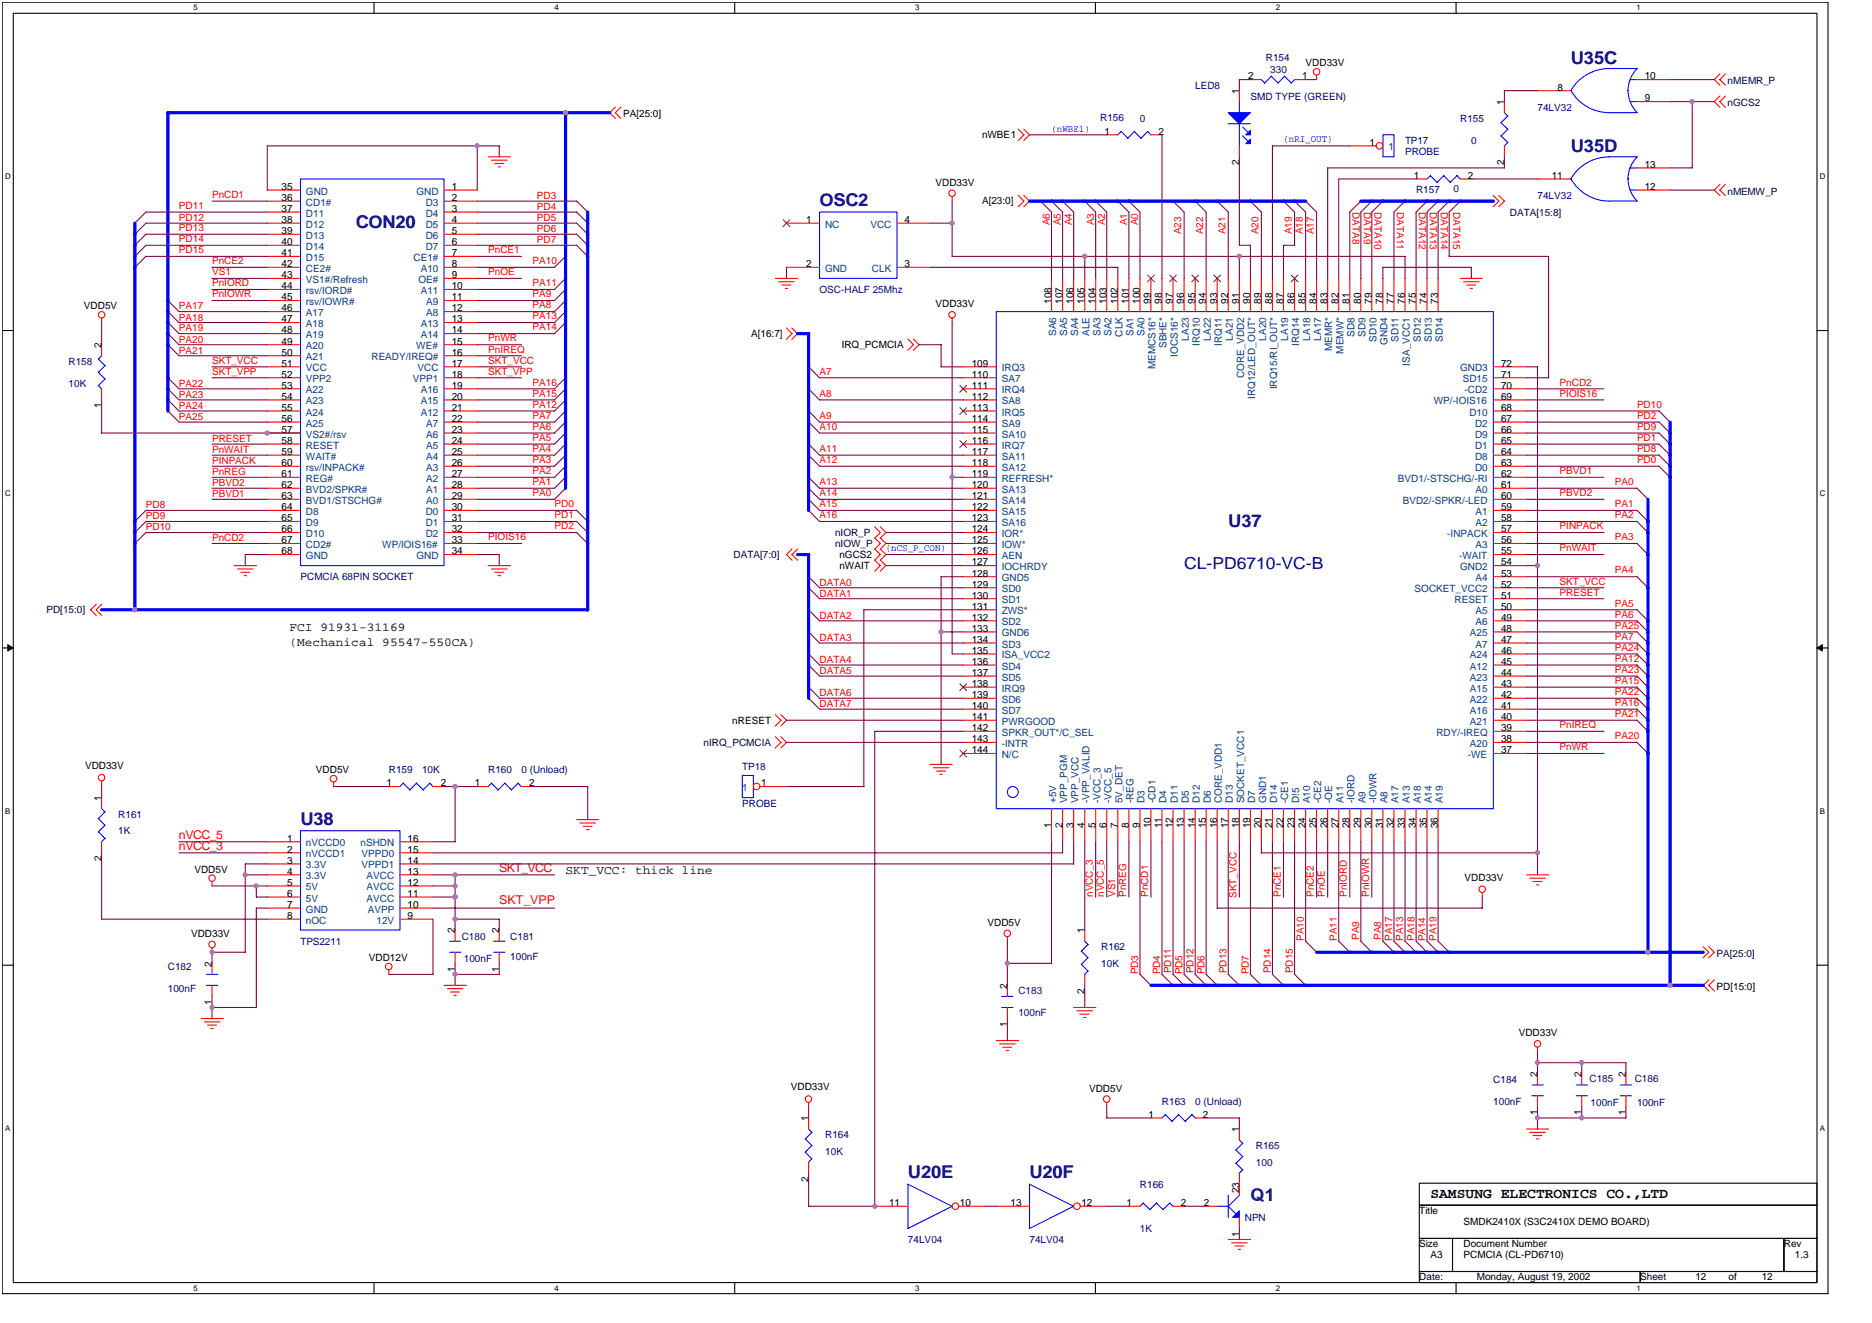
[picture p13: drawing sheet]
<svg xmlns="http://www.w3.org/2000/svg" width="297mm" height="210mm" viewBox="0 0 297 210" stroke-linecap="round" stroke-linejoin="round" font-family="sans-serif">
<defs><g id="words">
<g font-size="2.8" fill="#000080">
<text x="249.2" y="10.1">U35C</text>
<text x="249.2" y="24.1">U35D</text>
<text x="130" y="32.7">OSC2</text>
<text x="56.4" y="36.2">CON20</text>
<text x="194.9" y="83.6">U37</text>
<text x="47.7" y="130.9">U38</text>
<text x="144.1" y="187">U20E</text>
<text x="163.4" y="187">U20F</text>
<text x="198.4" y="190.5">Q1</text>
</g>
<text font-size="2.6" fill="#000080" x="187.9" y="90.3">CL-PD6710-VC-B</text>
<text font-size="2.3" x="227" y="190.1">SAMSUNG ELECTRONICS CO.,LTD</text>
<g font-size="1.9">
<text x="45.9" y="100">FCI 91931-31169</text>
<text x="45.9" y="102.5">(Mechanical 95547-550CA)</text>
<text x="89.7" y="138.6">SKT_VCC: thick line</text>
</g>
<g font-size="1.9" fill="#f00">
<text x="28.4" y="134.9">nVCC_3</text>
<text x="28.4" y="133.2">nVCC_5</text>
<text x="79.2" y="143.5">SKT_VPP</text>
<text x="79.2" y="138.4">SKT_VCC</text>
</g>
<g font-size="1.6" fill="#000080">
<text x="200.9" y="9.7">R154</text>
<text x="201.6" y="11.6">330</text>
<text x="189.6" y="14">LED8</text>
<text x="198.4" y="15.8">SMD TYPE (GREEN)</text>
<text x="244" y="17.5">74LV32</text>
<text x="174.6" y="19.1">R156</text>
<text x="180.9" y="19.3">0</text>
<text x="222.9" y="22.8">TP17</text>
<text x="231.7" y="19.3">R155</text>
<text x="233.5" y="22.8">0</text>
<text x="222.9" y="24.6">PROBE</text>
<text x="224.7" y="30.7">R157</text>
<text x="230.6" y="30.5">0</text>
<text x="244" y="31.6">74LV32</text>
<text x="130" y="46.5">OSC-HALF 25Mhz</text>
<text x="10.9" y="57.9">R158</text>
<text x="10.9" y="61.4">10K</text>
<text x="47.7" y="92">PCMCIA 68PIN SOCKET</text>
<text x="61.7" y="122.7">R159</text>
<text x="67" y="122.7">10K</text>
<text x="77.5" y="122.7">R160</text>
<text x="82.7" y="122.7">0 (Unload)</text>
<text x="117.8" y="122.2">TP18</text>
<text x="18.8" y="129.7">R161</text>
<text x="117.8" y="128">PROBE</text>
<text x="18.8" y="132.3">1K</text>
<text x="47.7" y="149.9">TPS2211</text>
<text x="73.3" y="149.2">C180</text>
<text x="81" y="149.2">C181</text>
<text x="26.6" y="153.9">C182</text>
<text x="73.6" y="152.7">100nF</text>
<text x="81" y="152.3">100nF</text>
<text x="174.7" y="150.7">R162</text>
<text x="174.7" y="153.4">10K</text>
<text x="26.6" y="157.4">100nF</text>
<text x="161.6" y="157.7">C183</text>
<text x="161.6" y="161.3">100nF</text>
<text x="237" y="171.8">C184</text>
<text x="252.2" y="171.6">C185</text>
<text x="259.4" y="171.6">C186</text>
<text x="184.4" y="175.3">R163</text>
<text x="189.6" y="175.3">0 (Unload)</text>
<text x="237" y="175.3">100nF</text>
<text x="252.4" y="175.5">100nF</text>
<text x="259.8" y="175.5">100nF</text>
<text x="130.9" y="180.5">R164</text>
<text x="130.9" y="183.2">10K</text>
<text x="199.3" y="182.3">R165</text>
<text x="199.3" y="184.9">100</text>
<text x="180.9" y="188.4">R166</text>
<text x="144.1" y="197.2">74LV04</text>
<text x="163.4" y="197.2">74LV04</text>
<text x="180.9" y="195.4">1K</text>
<text x="197.5" y="193.7">NPN</text>
</g>
<g font-size="1.6">
<text x="207.2" y="10.5">VDD33V</text>
<text x="196.6" y="14.9" transform="rotate(-90 196.6 14.9)">1</text>
<text x="198" y="12.6">2</text>
<text x="206.6" y="12.6">1</text>
<text x="238.7" y="16.7" transform="rotate(-90 238.7 16.7)">1</text>
<text x="247.1" y="14.4">8</text>
<text x="261" y="16.1">9</text>
<text x="261" y="12.6">10</text>
<text x="98.9" y="18.6">PA[25:0]</text>
<text x="155.8" y="21.9">nWBE1</text>
<text x="175.3" y="21.4">1</text>
<text x="183.8" y="21.4">2</text>
<text x="217.3" y="23.1">1</text>
<text x="148.5" y="29.5">VDD33V</text>
<text x="196.6" y="26.2" transform="rotate(-90 196.6 26.2)">2</text>
<text x="224.3" y="28.4">1</text>
<text x="232.9" y="28.4">2</text>
<text x="238.7" y="26.2" transform="rotate(-90 238.7 26.2)">2</text>
<text x="246.2" y="28.4">11</text>
<text x="261" y="26.6">13</text>
<text x="44.7" y="30.1">35</text>
<text x="44.7" y="31.9">36</text>
<text x="44.7" y="33.6">37</text>
<text x="44.7" y="35.4">38</text>
<text x="71.7" y="30.1">1</text>
<text x="71.7" y="31.9">2</text>
<text x="71.7" y="33.6">3</text>
<text x="71.7" y="35.4">4</text>
<text x="127.9" y="35.4">1</text>
<text x="143.5" y="35.4">4</text>
<text x="155.8" y="32.4">A[23:0]</text>
<text x="261" y="30.1">12</text>
<text x="44.7" y="37.1">39</text>
<text x="44.7" y="38.9">40</text>
<text x="44.7" y="40.7">41</text>
<text x="71.7" y="37.1">5</text>
<text x="71.7" y="38.9">6</text>
<text x="71.7" y="40.7">7</text>
<text x="44.7" y="42.4">42</text>
<text x="44.7" y="44.1">43</text>
<text x="44.7" y="45.9">44</text>
<text x="44.7" y="47.7">45</text>
<text x="71.7" y="42.4">8</text>
<text x="71.7" y="44.1">9</text>
<text x="71.7" y="45.9">10</text>
<text x="71.7" y="47.7">11</text>
<text x="127.9" y="42.4">2</text>
<text x="143.5" y="42.4">3</text>
<text x="13.3" y="49.1">VDD5V</text>
<text x="44.7" y="49.4">46</text>
<text x="44.7" y="51.2">47</text>
<text x="44.7" y="52.9">48</text>
<text x="71.7" y="49.4">12</text>
<text x="71.7" y="51.2">13</text>
<text x="71.7" y="52.9">14</text>
<text x="119.2" y="53.5">A[16:7]</text>
<text x="148.5" y="48.7">VDD33V</text>
<text x="166.8" y="48.2" transform="rotate(-90 166.8 48.2)">108</text>
<text x="168.6" y="48.2" transform="rotate(-90 168.6 48.2)">107</text>
<text x="170.3" y="48.2" transform="rotate(-90 170.3 48.2)">106</text>
<text x="172.1" y="48.2" transform="rotate(-90 172.1 48.2)">105</text>
<text x="173.8" y="48.2" transform="rotate(-90 173.8 48.2)">104</text>
<text x="175.6" y="48.2" transform="rotate(-90 175.6 48.2)">103</text>
<text x="177.3" y="48.2" transform="rotate(-90 177.3 48.2)">102</text>
<text x="179.1" y="48.2" transform="rotate(-90 179.1 48.2)">101</text>
<text x="180.9" y="48.2" transform="rotate(-90 180.9 48.2)">100</text>
<text x="182.6" y="48.2" transform="rotate(-90 182.6 48.2)">99</text>
<text x="184.4" y="48.2" transform="rotate(-90 184.4 48.2)">98</text>
<text x="186.1" y="48.2" transform="rotate(-90 186.1 48.2)">97</text>
<text x="187.9" y="48.2" transform="rotate(-90 187.9 48.2)">96</text>
<text x="189.6" y="48.2" transform="rotate(-90 189.6 48.2)">95</text>
<text x="191.4" y="48.2" transform="rotate(-90 191.4 48.2)">94</text>
<text x="193.1" y="48.2" transform="rotate(-90 193.1 48.2)">93</text>
<text x="194.9" y="48.2" transform="rotate(-90 194.9 48.2)">92</text>
<text x="196.6" y="48.2" transform="rotate(-90 196.6 48.2)">91</text>
<text x="198.4" y="48.2" transform="rotate(-90 198.4 48.2)">90</text>
<text x="200.1" y="48.2" transform="rotate(-90 200.1 48.2)">89</text>
<text x="201.9" y="48.2" transform="rotate(-90 201.9 48.2)">88</text>
<text x="203.6" y="48.2" transform="rotate(-90 203.6 48.2)">87</text>
<text x="205.4" y="48.2" transform="rotate(-90 205.4 48.2)">86</text>
<text x="207.2" y="48.2" transform="rotate(-90 207.2 48.2)">85</text>
<text x="208.9" y="48.2" transform="rotate(-90 208.9 48.2)">84</text>
<text x="210.6" y="48.2" transform="rotate(-90 210.6 48.2)">83</text>
<text x="212.4" y="48.2" transform="rotate(-90 212.4 48.2)">82</text>
<text x="214.2" y="48.2" transform="rotate(-90 214.2 48.2)">81</text>
<text x="215.9" y="48.2" transform="rotate(-90 215.9 48.2)">80</text>
<text x="217.6" y="48.2" transform="rotate(-90 217.6 48.2)">79</text>
<text x="219.4" y="48.2" transform="rotate(-90 219.4 48.2)">78</text>
<text x="221.2" y="48.2" transform="rotate(-90 221.2 48.2)">77</text>
<text x="222.9" y="48.2" transform="rotate(-90 222.9 48.2)">76</text>
<text x="224.7" y="48.2" transform="rotate(-90 224.7 48.2)">75</text>
<text x="226.4" y="48.2" transform="rotate(-90 226.4 48.2)">74</text>
<text x="228.2" y="48.2" transform="rotate(-90 228.2 48.2)">73</text>
<text x="16.1" y="55.2" transform="rotate(-90 16.1 55.2)">2</text>
<text x="44.7" y="54.7">49</text>
<text x="44.7" y="56.4">50</text>
<text x="44.7" y="58.2">51</text>
<text x="44.7" y="59.9">52</text>
<text x="71.7" y="54.7">15</text>
<text x="71.7" y="56.4">16</text>
<text x="71.7" y="58.2">17</text>
<text x="71.7" y="59.9">18</text>
<text x="133.6" y="55.2">IRQ_PCMCIA</text>
<text x="154.2" y="58.2">109</text>
<text x="154.2" y="59.9">110</text>
<text x="238.2" y="59.9">71</text>
<text x="238.2" y="58.2">72</text>
<text x="16.1" y="64.8" transform="rotate(-90 16.1 64.8)">1</text>
<text x="44.7" y="61.7">53</text>
<text x="44.7" y="63.4">54</text>
<text x="44.7" y="65.2">55</text>
<text x="71.7" y="61.7">19</text>
<text x="71.7" y="63.4">20</text>
<text x="71.7" y="65.2">21</text>
<text x="154.2" y="61.7">111</text>
<text x="154.2" y="63.4">112</text>
<text x="154.2" y="65.2">113</text>
<text x="238.2" y="63.4">69</text>
<text x="238.2" y="61.7">70</text>
<text x="238.2" y="65.2">68</text>
<text x="44.7" y="66.9">56</text>
<text x="44.7" y="68.7">57</text>
<text x="44.7" y="70.4">58</text>
<text x="71.7" y="66.9">22</text>
<text x="71.7" y="68.7">23</text>
<text x="71.7" y="70.4">24</text>
<text x="154.2" y="66.9">114</text>
<text x="154.2" y="68.7">115</text>
<text x="154.2" y="70.4">116</text>
<text x="238.2" y="70.4">65</text>
<text x="238.2" y="68.7">66</text>
<text x="238.2" y="66.9">67</text>
<text x="44.7" y="72.2">59</text>
<text x="44.7" y="73.9">60</text>
<text x="44.7" y="75.7">61</text>
<text x="44.7" y="77.4">62</text>
<text x="71.7" y="72.2">25</text>
<text x="71.7" y="73.9">26</text>
<text x="71.7" y="75.7">27</text>
<text x="71.7" y="77.4">28</text>
<text x="154.2" y="72.2">117</text>
<text x="154.2" y="73.9">118</text>
<text x="154.2" y="75.7">119</text>
<text x="154.2" y="77.4">120</text>
<text x="238.2" y="77.4">61</text>
<text x="238.2" y="75.7">62</text>
<text x="238.2" y="73.9">63</text>
<text x="238.2" y="72.2">64</text>
<text x="44.7" y="79.2">63</text>
<text x="44.7" y="81">64</text>
<text x="44.7" y="82.7">65</text>
<text x="71.7" y="79.2">29</text>
<text x="71.7" y="81">30</text>
<text x="71.7" y="82.7">31</text>
<text x="154.2" y="79.2">121</text>
<text x="154.2" y="81">122</text>
<text x="154.2" y="82.7">123</text>
<text x="238.2" y="82.7">58</text>
<text x="238.2" y="81">59</text>
<text x="238.2" y="79.2">60</text>
<text x="44.7" y="84.5">66</text>
<text x="44.7" y="86.2">67</text>
<text x="44.7" y="88">68</text>
<text x="71.7" y="84.5">32</text>
<text x="71.7" y="86.2">33</text>
<text x="71.7" y="88">34</text>
<text x="133.2" y="88.5">nGCS2</text>
<text x="154.2" y="84.5">124</text>
<text x="154.2" y="86.2">125</text>
<text x="154.2" y="88">126</text>
<text x="154.2" y="89.7">127</text>
<text x="238.2" y="89.7">54</text>
<text x="238.2" y="88">55</text>
<text x="238.2" y="86.2">56</text>
<text x="238.2" y="84.5">57</text>
<text x="133.2" y="90.3">nWAIT</text>
<text x="154.2" y="91.5">128</text>
<text x="154.2" y="93.2">129</text>
<text x="154.2" y="95">130</text>
<text x="238.2" y="95">51</text>
<text x="238.2" y="93.2">52</text>
<text x="238.2" y="91.5">53</text>
<text x="154.2" y="96.7">131</text>
<text x="154.2" y="98.5">132</text>
<text x="154.2" y="100.2">133</text>
<text x="154.2" y="102">134</text>
<text x="238.2" y="102">47</text>
<text x="238.2" y="100.2">48</text>
<text x="238.2" y="98.5">49</text>
<text x="238.2" y="96.7">50</text>
<text x="154.2" y="103.7">135</text>
<text x="154.2" y="105.5">136</text>
<text x="154.2" y="107.2">137</text>
<text x="238.2" y="107.2">44</text>
<text x="238.2" y="105.5">45</text>
<text x="238.2" y="103.7">46</text>
<text x="154.2" y="109">138</text>
<text x="154.2" y="110.8">139</text>
<text x="154.2" y="112.5">140</text>
<text x="238.2" y="112.5">41</text>
<text x="238.2" y="110.8">42</text>
<text x="238.2" y="109">43</text>
<text x="116.2" y="114.8">nRESET</text>
<text x="154.2" y="114.3">141</text>
<text x="154.2" y="116">142</text>
<text x="154.2" y="117.8">143</text>
<text x="154.2" y="119.5">144</text>
<text x="238.2" y="119.5">37</text>
<text x="238.2" y="117.8">38</text>
<text x="238.2" y="116">39</text>
<text x="238.2" y="114.3">40</text>
<text x="13.5" y="122">VDD33V</text>
<text x="50.1" y="122.7">VDD5V</text>
<text x="61.3" y="124.8">1</text>
<text x="69.9" y="124.8">2</text>
<text x="75.3" y="124.8">1</text>
<text x="84" y="124.8">2</text>
<text x="120.8" y="124.8">1</text>
<text x="16.1" y="127.1" transform="rotate(-90 16.1 127.1)">1</text>
<text x="166.8" y="131.4" transform="rotate(-90 166.8 131.4)">1</text>
<text x="168.6" y="131.4" transform="rotate(-90 168.6 131.4)">2</text>
<text x="170.3" y="131.4" transform="rotate(-90 170.3 131.4)">3</text>
<text x="172.1" y="131.4" transform="rotate(-90 172.1 131.4)">4</text>
<text x="173.8" y="131.4" transform="rotate(-90 173.8 131.4)">5</text>
<text x="175.6" y="131.4" transform="rotate(-90 175.6 131.4)">6</text>
<text x="177.3" y="131.4" transform="rotate(-90 177.3 131.4)">7</text>
<text x="179.1" y="131.4" transform="rotate(-90 179.1 131.4)">8</text>
<text x="180.9" y="131.4" transform="rotate(-90 180.9 131.4)">9</text>
<text x="182.6" y="131.4" transform="rotate(-90 182.6 131.4)">10</text>
<text x="184.4" y="131.4" transform="rotate(-90 184.4 131.4)">11</text>
<text x="186.1" y="131.4" transform="rotate(-90 186.1 131.4)">12</text>
<text x="187.9" y="131.4" transform="rotate(-90 187.9 131.4)">13</text>
<text x="189.6" y="131.4" transform="rotate(-90 189.6 131.4)">14</text>
<text x="191.4" y="131.4" transform="rotate(-90 191.4 131.4)">15</text>
<text x="193.1" y="131.4" transform="rotate(-90 193.1 131.4)">16</text>
<text x="194.9" y="131.4" transform="rotate(-90 194.9 131.4)">17</text>
<text x="196.6" y="131.4" transform="rotate(-90 196.6 131.4)">18</text>
<text x="198.4" y="131.4" transform="rotate(-90 198.4 131.4)">19</text>
<text x="200.1" y="131.4" transform="rotate(-90 200.1 131.4)">20</text>
<text x="201.9" y="131.4" transform="rotate(-90 201.9 131.4)">21</text>
<text x="203.6" y="131.4" transform="rotate(-90 203.6 131.4)">22</text>
<text x="205.4" y="131.4" transform="rotate(-90 205.4 131.4)">23</text>
<text x="207.2" y="131.4" transform="rotate(-90 207.2 131.4)">24</text>
<text x="208.9" y="131.4" transform="rotate(-90 208.9 131.4)">25</text>
<text x="210.6" y="131.4" transform="rotate(-90 210.6 131.4)">26</text>
<text x="212.4" y="131.4" transform="rotate(-90 212.4 131.4)">27</text>
<text x="214.2" y="131.4" transform="rotate(-90 214.2 131.4)">28</text>
<text x="215.9" y="131.4" transform="rotate(-90 215.9 131.4)">29</text>
<text x="217.6" y="131.4" transform="rotate(-90 217.6 131.4)">30</text>
<text x="219.4" y="131.4" transform="rotate(-90 219.4 131.4)">31</text>
<text x="221.2" y="131.4" transform="rotate(-90 221.2 131.4)">32</text>
<text x="222.9" y="131.4" transform="rotate(-90 222.9 131.4)">33</text>
<text x="224.7" y="131.4" transform="rotate(-90 224.7 131.4)">34</text>
<text x="226.4" y="131.4" transform="rotate(-90 226.4 131.4)">35</text>
<text x="228.2" y="131.4" transform="rotate(-90 228.2 131.4)">36</text>
<text x="16.1" y="136.6" transform="rotate(-90 16.1 136.6)">2</text>
<text x="45.6" y="133.5">1</text>
<text x="45.6" y="135.3">2</text>
<text x="45.6" y="137">3</text>
<text x="64.7" y="137">14</text>
<text x="64.7" y="135.3">15</text>
<text x="64.7" y="133.5">16</text>
<text x="30.9" y="138.5">VDD5V</text>
<text x="45.6" y="138.8">4</text>
<text x="45.6" y="140.5">5</text>
<text x="45.6" y="142.3">6</text>
<text x="64.7" y="142.3">11</text>
<text x="64.7" y="140.5">12</text>
<text x="64.7" y="138.8">13</text>
<text x="232.4" y="139.7">VDD33V</text>
<text x="30.3" y="148.6">VDD33V</text>
<text x="45.6" y="144.1">7</text>
<text x="45.6" y="145.8">8</text>
<text x="64.7" y="145.8">9</text>
<text x="64.7" y="144.1">10</text>
<text x="72.2" y="148.1" transform="rotate(-90 72.2 148.1)">2</text>
<text x="79.2" y="148.1" transform="rotate(-90 79.2 148.1)">2</text>
<text x="156.7" y="146.9">VDD5V</text>
<text x="172.1" y="148.1" transform="rotate(-90 172.1 148.1)">1</text>
<text x="33.6" y="153.4" transform="rotate(-90 33.6 153.4)">2</text>
<text x="58.5" y="152.5">VDD12V</text>
<text x="72.2" y="154.2" transform="rotate(-90 72.2 154.2)">1</text>
<text x="79.2" y="154.2" transform="rotate(-90 79.2 154.2)">1</text>
<text x="33.6" y="159.4" transform="rotate(-90 33.6 159.4)">1</text>
<text x="159.8" y="156.9" transform="rotate(-90 159.8 156.9)">2</text>
<text x="172.1" y="157.7" transform="rotate(-90 172.1 157.7)">2</text>
<text x="272.4" y="157">PD[15:0]</text>
<text x="159.8" y="162.9" transform="rotate(-90 159.8 162.9)">1</text>
<text x="241" y="164.4">VDD33V</text>
<text x="125.5" y="173">VDD33V</text>
<text x="172.8" y="173.2">VDD5V</text>
<text x="243.9" y="170.9" transform="rotate(-90 243.9 170.9)">2</text>
<text x="251" y="170.9" transform="rotate(-90 251 170.9)">2</text>
<text x="258" y="170.9" transform="rotate(-90 258 170.9)">2</text>
<text x="128.3" y="177.9" transform="rotate(-90 128.3 177.9)">1</text>
<text x="182.3" y="177.3">1</text>
<text x="190.9" y="177.3">2</text>
<text x="196.6" y="179.7" transform="rotate(-90 196.6 179.7)">1</text>
<text x="243.9" y="176.9" transform="rotate(-90 243.9 176.9)">1</text>
<text x="251" y="176.9" transform="rotate(-90 251 176.9)">1</text>
<text x="258" y="176.9" transform="rotate(-90 258 176.9)">1</text>
<text x="128.3" y="187.5" transform="rotate(-90 128.3 187.5)">2</text>
<text x="141.1" y="191.4">11</text>
<text x="152.3" y="191.4">10</text>
<text x="160.4" y="191.4">13</text>
<text x="171.6" y="191.4">12</text>
<text x="178.8" y="191.4">1</text>
<text x="187.4" y="191.4">2</text>
<text x="191" y="191.4">2</text>
<text x="196.6" y="189.2" transform="rotate(-90 196.6 189.2)">23</text>
<text x="196.6" y="196.2" transform="rotate(-90 196.6 196.2)">1</text>
<text x="225.2" y="192.6">Title</text>
<text x="225.2" y="197.9">Size</text>
<text x="232.2" y="197.9">Document Number</text>
<text x="232.2" y="194.4">SMDK2410X (S3C2410X DEMO BOARD)</text>
<text x="283.1" y="197.9">Rev</text>
<text x="225.2" y="203.2">Date:</text>
<text x="227" y="199.6">A3</text>
<text x="232.2" y="199.6">PCMCIA (CL-PD6710)</text>
<text x="234.3" y="203.2">Monday, August 19, 2002</text>
<text x="260.3" y="203.2">Sheet</text>
<text x="269" y="203.2">12</text>
<text x="274.3" y="203.2">of</text>
<text x="279.5" y="203.2">12</text>
<text x="284.8" y="199.6">1.3</text>
</g>
<g font-size="1.6" fill="#000040">
<text x="274.1" y="13.3">nMEMR_P</text>
<text x="274.1" y="16.8">nGCS2</text>
<text x="239.6" y="34.2">DATA[15:8]</text>
<text x="274.1" y="30.9">nMEMW_P</text>
<text x="116.4" y="88.5">DATA[7:0]</text>
<text x="132.5" y="85">nIOR_P</text>
<text x="132.5" y="86.8">nIOW_P</text>
<text x="7.4" y="97.3">PD[15:0]</text>
<text x="111.6" y="118.3">nIRQ_PCMCIA</text>
<text x="272.4" y="151.8">PA[25:0]</text>
</g>
<g font-size="1.6" fill="#00f">
<text x="166.9" y="20.9">(nWBE1)</text>
<text x="203.7" y="22.5">(nRI_OUT)</text>
<text x="140.6" y="87.5">(nCS_P_CON)</text>
</g>
<g font-size="1.6" fill="#004080">
<text x="220.3" y="23.9">1</text>
<text x="48.5" y="30.9">GND</text>
<text x="48.5" y="32.6">CD1#</text>
<text x="48.5" y="34.4">D11</text>
<text x="66.1" y="30.9">GND</text>
<text x="67.6" y="32.6">D3</text>
<text x="67.6" y="34.4">D4</text>
<text x="48.5" y="36.1">D12</text>
<text x="48.5" y="37.9">D13</text>
<text x="48.5" y="39.6">D14</text>
<text x="48.5" y="41.4">D15</text>
<text x="65.6" y="41.4">CE1#</text>
<text x="67.6" y="36.1">D5</text>
<text x="67.6" y="37.9">D6</text>
<text x="67.6" y="39.6">D7</text>
<text x="130.9" y="36.1">NC</text>
<text x="138.1" y="36.1">VCC</text>
<text x="48.5" y="43.1">CE2#</text>
<text x="48.5" y="44.9">VS1#/Refresh</text>
<text x="48.5" y="46.6">rsv/IORD#</text>
<text x="66.4" y="44.9">OE#</text>
<text x="66.8" y="43.1">A10</text>
<text x="66.8" y="46.6">A11</text>
<text x="130.9" y="43.1">GND</text>
<text x="138.4" y="43.1">CLK</text>
<text x="48.5" y="48.4">rsv/IOWR#</text>
<text x="48.5" y="50.2">A17</text>
<text x="48.5" y="51.9">A18</text>
<text x="48.5" y="53.7">A19</text>
<text x="66.8" y="51.9">A13</text>
<text x="66.8" y="53.7">A14</text>
<text x="67.6" y="48.4">A9</text>
<text x="67.6" y="50.2">A8</text>
<text x="167.6" y="53.3" transform="rotate(-90 167.6 53.3)">SA6</text>
<text x="169.3" y="53.3" transform="rotate(-90 169.3 53.3)">SA5</text>
<text x="171.1" y="53.3" transform="rotate(-90 171.1 53.3)">SA4</text>
<text x="172.9" y="53.3" transform="rotate(-90 172.9 53.3)">ALE</text>
<text x="174.6" y="53.3" transform="rotate(-90 174.6 53.3)">SA3</text>
<text x="176.4" y="53.3" transform="rotate(-90 176.4 53.3)">SA2</text>
<text x="178.1" y="53.4" transform="rotate(-90 178.1 53.4)">CLK</text>
<text x="179.9" y="53.3" transform="rotate(-90 179.9 53.3)">SA1</text>
<text x="181.6" y="53.3" transform="rotate(-90 181.6 53.3)">SA0</text>
<text x="214.9" y="53.4" transform="rotate(-90 214.9 53.4)">SD8</text>
<text x="216.7" y="53.4" transform="rotate(-90 216.7 53.4)">SD9</text>
<text x="48.5" y="55.4">A20</text>
<text x="48.5" y="57.2">A21</text>
<text x="48.5" y="58.9">VCC</text>
<text x="58.9" y="57.2">READY/IREQ#</text>
<text x="66.1" y="55.4">WE#</text>
<text x="66.2" y="58.9">VCC</text>
<text x="159" y="58.9">IRQ3</text>
<text x="183.4" y="58.6" transform="rotate(-90 183.4 58.6)">MEMCS16*</text>
<text x="185.1" y="55.2" transform="rotate(-90 185.1 55.2)">SBHE*</text>
<text x="186.9" y="56.6" transform="rotate(-90 186.9 56.6)">IOCS16*</text>
<text x="188.6" y="54" transform="rotate(-90 188.6 54)">LA23</text>
<text x="190.4" y="54.9" transform="rotate(-90 190.4 54.9)">IRQ10</text>
<text x="192.1" y="54" transform="rotate(-90 192.1 54)">LA22</text>
<text x="193.9" y="54.9" transform="rotate(-90 193.9 54.9)">IRQ11</text>
<text x="195.6" y="54" transform="rotate(-90 195.6 54)">LA21</text>
<text x="200.9" y="54" transform="rotate(-90 200.9 54)">LA20</text>
<text x="204.4" y="54" transform="rotate(-90 204.4 54)">LA19</text>
<text x="206.2" y="54.9" transform="rotate(-90 206.2 54.9)">IRQ14</text>
<text x="207.9" y="54" transform="rotate(-90 207.9 54)">LA18</text>
<text x="209.6" y="54" transform="rotate(-90 209.6 54)">LA17</text>
<text x="211.4" y="55.7" transform="rotate(-90 211.4 55.7)">MEMR*</text>
<text x="213.2" y="56.1" transform="rotate(-90 213.2 56.1)">MEMW*</text>
<text x="218.4" y="54.3" transform="rotate(-90 218.4 54.3)">SD10</text>
<text x="220.2" y="54.7" transform="rotate(-90 220.2 54.7)">GND4</text>
<text x="221.9" y="54.3" transform="rotate(-90 221.9 54.3)">SD11</text>
<text x="223.7" y="58" transform="rotate(-90 223.7 58)">ISA_VCC1</text>
<text x="225.4" y="54.3" transform="rotate(-90 225.4 54.3)">SD12</text>
<text x="227.2" y="54.3" transform="rotate(-90 227.2 54.3)">SD13</text>
<text x="228.9" y="54.3" transform="rotate(-90 228.9 54.3)">SD14</text>
<text x="231.7" y="58.9">GND3</text>
<text x="48.5" y="60.7">VPP2</text>
<text x="48.5" y="62.4">A22</text>
<text x="48.5" y="64.2">A23</text>
<text x="48.5" y="65.9">A24</text>
<text x="65.5" y="60.7">VPP1</text>
<text x="66.8" y="62.4">A16</text>
<text x="66.8" y="64.2">A15</text>
<text x="66.8" y="65.9">A12</text>
<text x="159" y="60.7">SA7</text>
<text x="159" y="62.4">IRQ4</text>
<text x="159" y="64.2">SA8</text>
<text x="159" y="65.9">IRQ5</text>
<text x="197.4" y="60" transform="rotate(-90 197.4 60)">CORE_VDD2</text>
<text x="199.1" y="63.3" transform="rotate(-90 199.1 63.3)">IRQ12/LED_OUT*</text>
<text x="202.6" y="61.8" transform="rotate(-90 202.6 61.8)">IRQ15/RI_OUT*</text>
<text x="227.5" y="64.2">WP/-IOIS16</text>
<text x="232.1" y="60.7">SD15</text>
<text x="232.4" y="62.4">-CD2</text>
<text x="233.2" y="65.9">D10</text>
<text x="48.5" y="67.7">A25</text>
<text x="48.5" y="69.4">VS2#/rsv</text>
<text x="48.5" y="71.2">RESET</text>
<text x="67.6" y="67.7">A7</text>
<text x="67.6" y="69.4">A6</text>
<text x="67.6" y="71.2">A5</text>
<text x="159" y="69.4">SA10</text>
<text x="159" y="71.2">IRQ7</text>
<text x="159" y="67.7">SA9</text>
<text x="234.1" y="71.2">D1</text>
<text x="234.1" y="69.4">D9</text>
<text x="234.1" y="67.7">D2</text>
<text x="48.5" y="72.9">WAIT#</text>
<text x="48.5" y="74.7">rsv/INPACK#</text>
<text x="48.5" y="76.4">REG#</text>
<text x="67.6" y="72.9">A4</text>
<text x="67.6" y="74.7">A3</text>
<text x="67.6" y="76.4">A2</text>
<text x="159" y="72.9">SA11</text>
<text x="159" y="74.7">SA12</text>
<text x="159" y="76.4">REFRESH*</text>
<text x="221.8" y="76.4">BVD1/-STSCHG/-RI</text>
<text x="234.1" y="74.7">D0</text>
<text x="234.1" y="72.9">D8</text>
<text x="48.5" y="78.2">BVD2/SPKR#</text>
<text x="48.5" y="79.9">BVD1/STSCHG#</text>
<text x="48.5" y="81.7">D8</text>
<text x="48.5" y="83.5">D9</text>
<text x="67.6" y="81.7">D0</text>
<text x="67.6" y="83.5">D1</text>
<text x="67.6" y="78.2">A1</text>
<text x="67.6" y="79.9">A0</text>
<text x="159" y="78.2">SA13</text>
<text x="159" y="79.9">SA14</text>
<text x="159" y="81.7">SA15</text>
<text x="159" y="83.5">SA16</text>
<text x="222.6" y="79.9">BVD2/-SPKR/-LED</text>
<text x="234.1" y="83.5">A2</text>
<text x="234.1" y="81.7">A1</text>
<text x="234.1" y="78.2">A0</text>
<text x="48.5" y="85.2">D10</text>
<text x="48.5" y="86.9">CD2#</text>
<text x="48.5" y="88.7">GND</text>
<text x="60.7" y="86.9">WP/IOIS16#</text>
<text x="66.1" y="88.7">GND</text>
<text x="67.6" y="85.2">D2</text>
<text x="159" y="85.2">IOR*</text>
<text x="159" y="86.9">IOW*</text>
<text x="159" y="88.7">AEN</text>
<text x="229.7" y="85.2">-INPACK</text>
<text x="231.5" y="88.7">-WAIT</text>
<text x="234.1" y="86.9">A3</text>
<text x="159" y="90.5">IOCHRDY</text>
<text x="159" y="92.2">GND5</text>
<text x="159" y="94">SD0</text>
<text x="159" y="95.7">SD1</text>
<text x="224.5" y="94">SOCKET_VCC2</text>
<text x="230.8" y="95.7">RESET</text>
<text x="231.7" y="90.5">GND2</text>
<text x="234.1" y="92.2">A4</text>
<text x="159" y="97.5">ZWS*</text>
<text x="159" y="99.2">SD2</text>
<text x="159" y="101">GND6</text>
<text x="233.2" y="101">A25</text>
<text x="234.1" y="99.2">A6</text>
<text x="234.1" y="97.5">A5</text>
<text x="159" y="102.7">SD3</text>
<text x="159" y="104.5">ISA_VCC2</text>
<text x="159" y="106.2">SD4</text>
<text x="159" y="108">SD5</text>
<text x="233.2" y="108">A23</text>
<text x="233.2" y="106.2">A12</text>
<text x="233.2" y="104.5">A24</text>
<text x="234.1" y="102.7">A7</text>
<text x="159" y="109.7">IRQ9</text>
<text x="159" y="111.5">SD6</text>
<text x="159" y="113.2">SD7</text>
<text x="233.2" y="113.2">A16</text>
<text x="233.2" y="111.5">A22</text>
<text x="233.2" y="109.7">A15</text>
<text x="159" y="115">PWRGOOD</text>
<text x="159" y="116.7">SPKR_OUT*/C_SEL</text>
<text x="159" y="118.5">-INTR</text>
<text x="227.9" y="116.7">RDY/-IREQ</text>
<text x="233.2" y="118.5">A20</text>
<text x="233.2" y="115">A21</text>
<text x="117.8" y="125.5">1</text>
<text x="159" y="120.3">N/C</text>
<text x="232.9" y="120.3">-WE</text>
<text x="167.6" y="127.4" transform="rotate(-90 167.6 127.4)">+5V</text>
<text x="169.3" y="127.4" transform="rotate(-90 169.3 127.4)">VPP_PGM</text>
<text x="171.1" y="127.4" transform="rotate(-90 171.1 127.4)">VPP_VCC</text>
<text x="172.9" y="127.4" transform="rotate(-90 172.9 127.4)">-VPP_VALID</text>
<text x="174.6" y="127.4" transform="rotate(-90 174.6 127.4)">-VCC_3</text>
<text x="176.4" y="127.4" transform="rotate(-90 176.4 127.4)">-VCC_5</text>
<text x="178.1" y="127.4" transform="rotate(-90 178.1 127.4)">5V_DET</text>
<text x="179.9" y="127.4" transform="rotate(-90 179.9 127.4)">-REG</text>
<text x="181.6" y="127.4" transform="rotate(-90 181.6 127.4)">D3</text>
<text x="183.4" y="127.4" transform="rotate(-90 183.4 127.4)">-CD1</text>
<text x="185.1" y="127.4" transform="rotate(-90 185.1 127.4)">D4</text>
<text x="186.9" y="127.4" transform="rotate(-90 186.9 127.4)">D11</text>
<text x="188.6" y="127.4" transform="rotate(-90 188.6 127.4)">D5</text>
<text x="190.4" y="127.4" transform="rotate(-90 190.4 127.4)">D12</text>
<text x="192.1" y="127.4" transform="rotate(-90 192.1 127.4)">D6</text>
<text x="193.9" y="127.4" transform="rotate(-90 193.9 127.4)">CORE_VDD1</text>
<text x="195.6" y="127.4" transform="rotate(-90 195.6 127.4)">D13</text>
<text x="197.4" y="127.4" transform="rotate(-90 197.4 127.4)">SOCKET_VCC1</text>
<text x="199.2" y="127.4" transform="rotate(-90 199.2 127.4)">D7</text>
<text x="200.9" y="127.4" transform="rotate(-90 200.9 127.4)">GND1</text>
<text x="202.6" y="127.4" transform="rotate(-90 202.6 127.4)">D14</text>
<text x="204.4" y="127.4" transform="rotate(-90 204.4 127.4)">-CE1</text>
<text x="206.2" y="127.4" transform="rotate(-90 206.2 127.4)">D!5</text>
<text x="207.9" y="127.4" transform="rotate(-90 207.9 127.4)">A10</text>
<text x="209.6" y="127.4" transform="rotate(-90 209.6 127.4)">-CE2</text>
<text x="211.4" y="127.4" transform="rotate(-90 211.4 127.4)">-OE</text>
<text x="213.2" y="127.4" transform="rotate(-90 213.2 127.4)">A11</text>
<text x="214.9" y="127.4" transform="rotate(-90 214.9 127.4)">-IORD</text>
<text x="216.7" y="127.4" transform="rotate(-90 216.7 127.4)">A9</text>
<text x="218.4" y="127.4" transform="rotate(-90 218.4 127.4)">-IOWR</text>
<text x="220.2" y="127.4" transform="rotate(-90 220.2 127.4)">A8</text>
<text x="221.9" y="127.4" transform="rotate(-90 221.9 127.4)">A17</text>
<text x="223.7" y="127.4" transform="rotate(-90 223.7 127.4)">A13</text>
<text x="225.4" y="127.4" transform="rotate(-90 225.4 127.4)">A18</text>
<text x="227.2" y="127.4" transform="rotate(-90 227.2 127.4)">A14</text>
<text x="228.9" y="127.4" transform="rotate(-90 228.9 127.4)">A19</text>
<text x="48.5" y="134.3">nVCCD0</text>
<text x="48.5" y="136">nVCCD1</text>
<text x="48.5" y="137.8">3.3V</text>
<text x="57.2" y="134.3">nSHDN</text>
<text x="57.4" y="137.8">VPPD1</text>
<text x="57.4" y="136">VPPD0</text>
<text x="48.5" y="139.5">3.3V</text>
<text x="48.5" y="141.3">5V</text>
<text x="48.5" y="143">5V</text>
<text x="58.2" y="143">AVCC</text>
<text x="58.2" y="141.3">AVCC</text>
<text x="58.2" y="139.5">AVCC</text>
<text x="48.5" y="144.8">GND</text>
<text x="48.5" y="146.6">nOC</text>
<text x="58.3" y="144.8">AVPP</text>
<text x="59.7" y="146.6">12V</text>
</g>
<g font-size="1.6" fill="#f00">
<text x="28.4" y="35.1">PD12</text>
<text x="28.4" y="33.1">PD11</text>
<text x="33.6" y="31.4">PnCD1</text>
<text x="85.2" y="35.1">PD5</text>
<text x="85.2" y="33.3">PD4</text>
<text x="85.2" y="31.6">PD3</text>
<text x="166.6" y="35.8" transform="rotate(-90 166.6 35.8)">A6</text>
<text x="168.3" y="35.8" transform="rotate(-90 168.3 35.8)">A5</text>
<text x="170.1" y="35.8" transform="rotate(-90 170.1 35.8)">A4</text>
<text x="173.6" y="35.8" transform="rotate(-90 173.6 35.8)">A3</text>
<text x="175.3" y="35.8" transform="rotate(-90 175.3 35.8)">A2</text>
<text x="178.9" y="35.8" transform="rotate(-90 178.9 35.8)">A1</text>
<text x="180.6" y="35.8" transform="rotate(-90 180.6 35.8)">A0</text>
<text x="214.6" y="33.6" transform="rotate(90 214.6 33.6)">DATA8</text>
<text x="216.4" y="33.6" transform="rotate(90 216.4 33.6)">DATA9</text>
<text x="218.1" y="33.6" transform="rotate(90 218.1 33.6)">DATA10</text>
<text x="221.6" y="33.6" transform="rotate(90 221.6 33.6)">DATA11</text>
<text x="225.1" y="33.6" transform="rotate(90 225.1 33.6)">DATA12</text>
<text x="226.9" y="33.6" transform="rotate(90 226.9 33.6)">DATA13</text>
<text x="228.6" y="33.6" transform="rotate(90 228.6 33.6)">DATA14</text>
<text x="230.6" y="33.6" transform="rotate(90 230.6 33.6)">DATA15</text>
<text x="28.4" y="36.7">PD13</text>
<text x="28.4" y="40.2">PD15</text>
<text x="28.4" y="38.4">PD14</text>
<text x="33.6" y="41.9">PnCE2</text>
<text x="77.5" y="40.2">PnCE1</text>
<text x="84.5" y="41.9">PA10</text>
<text x="85.2" y="38.6">PD7</text>
<text x="85.2" y="36.8">PD6</text>
<text x="187.4" y="37.2" transform="rotate(-90 187.4 37.2)">A23</text>
<text x="190.9" y="37.2" transform="rotate(-90 190.9 37.2)">A22</text>
<text x="194.5" y="37.2" transform="rotate(-90 194.5 37.2)">A21</text>
<text x="199.7" y="37.2" transform="rotate(-90 199.7 37.2)">A20</text>
<text x="205" y="37.2" transform="rotate(-90 205 37.2)">A19</text>
<text x="206.7" y="37.2" transform="rotate(-90 206.7 37.2)">A18</text>
<text x="208.5" y="37.2" transform="rotate(-90 208.5 37.2)">A17</text>
<text x="33.6" y="45.4">PnIORD</text>
<text x="33.6" y="47.2">PnIOWR</text>
<text x="33.6" y="43.7">VS1</text>
<text x="77.5" y="43.7">PnOE</text>
<text x="84.5" y="47.2">PA9</text>
<text x="84.5" y="45.4">PA11</text>
<text x="28.4" y="49.1">PA17</text>
<text x="28.4" y="52.6">PA19</text>
<text x="28.4" y="50.9">PA18</text>
<text x="84.5" y="52.4">PA14</text>
<text x="84.5" y="48.9">PA8</text>
<text x="84.5" y="50.7">PA13</text>
<text x="28.4" y="54.3">PA20</text>
<text x="28.4" y="56.1">PA21</text>
<text x="33.6" y="57.7">SKT_VCC</text>
<text x="33.6" y="59.4">SKT_VPP</text>
<text x="77.5" y="59.4">SKT_VPP</text>
<text x="77.5" y="57.7">SKT_VCC</text>
<text x="77.5" y="54.2">PnWR</text>
<text x="77.5" y="55.9">PnIREQ</text>
<text x="130" y="59.4">A7</text>
<text x="28.4" y="64.9">PA24</text>
<text x="28.4" y="63.1">PA23</text>
<text x="28.4" y="61.4">PA22</text>
<text x="84.5" y="62.9">PA15</text>
<text x="84.5" y="61.2">PA16</text>
<text x="84.5" y="64.7">PA12</text>
<text x="130" y="62.9">A8</text>
<text x="247.5" y="62.9">PIOIS16</text>
<text x="247.5" y="61.2">PnCD2</text>
<text x="259.8" y="64.7">PD10</text>
<text x="28.4" y="66.6">PA25</text>
<text x="33.6" y="71.9">PnWAIT</text>
<text x="33.6" y="70.1">PRESET</text>
<text x="84.5" y="68.2">PA6</text>
<text x="84.5" y="69.9">PA5</text>
<text x="84.5" y="71.7">PA4</text>
<text x="84.5" y="66.5">PA7</text>
<text x="130" y="71.7">A11</text>
<text x="130" y="66.5">A9</text>
<text x="130" y="68.2">A10</text>
<text x="259.8" y="71.7">PD8</text>
<text x="259.8" y="66.5">PD2</text>
<text x="259.8" y="69.9">PD1</text>
<text x="259.8" y="68.2">PD9</text>
<text x="33.6" y="73.6">PINPACK</text>
<text x="33.6" y="75.4">PnREG</text>
<text x="33.6" y="77.1">PBVD2</text>
<text x="84.5" y="77">PA1</text>
<text x="84.5" y="75.2">PA2</text>
<text x="84.5" y="73.5">PA3</text>
<text x="130" y="73.5">A12</text>
<text x="130" y="77">A13</text>
<text x="247.5" y="75.2">PBVD1</text>
<text x="256.2" y="77">PA0</text>
<text x="259.8" y="73.5">PD0</text>
<text x="23.1" y="80.6">PD8</text>
<text x="23.1" y="82.4">PD9</text>
<text x="33.6" y="78.9">PBVD1</text>
<text x="84.5" y="78.7">PA0</text>
<text x="88" y="84">PD2</text>
<text x="88" y="82.2">PD1</text>
<text x="88" y="80.5">PD0</text>
<text x="130" y="80.5">A15</text>
<text x="130" y="78.7">A14</text>
<text x="130" y="82.2">A16</text>
<text x="247.5" y="78.7">PBVD2</text>
<text x="247.5" y="84">PINPACK</text>
<text x="256.2" y="80.5">PA1</text>
<text x="256.2" y="82.2">PA2</text>
<text x="23.1" y="84.2">PD10</text>
<text x="33.6" y="85.9">PnCD2</text>
<text x="77.5" y="85.7">PIOIS16</text>
<text x="247.5" y="87.5">PnWAIT</text>
<text x="256.2" y="85.7">PA3</text>
<text x="130" y="92.9">DATA0</text>
<text x="130" y="94.7">DATA1</text>
<text x="247.5" y="92.7">SKT_VCC</text>
<text x="247.5" y="94.5">PRESET</text>
<text x="256.2" y="91">PA4</text>
<text x="130" y="98.2">DATA2</text>
<text x="130" y="101.7">DATA3</text>
<text x="256.2" y="101.5">PA7</text>
<text x="256.2" y="98">PA6</text>
<text x="256.2" y="99.8">PA25</text>
<text x="256.2" y="96.2">PA5</text>
<text x="130" y="106.9">DATA5</text>
<text x="130" y="105.2">DATA4</text>
<text x="256.2" y="103.2">PA24</text>
<text x="256.2" y="105">PA12</text>
<text x="256.2" y="106.8">PA23</text>
<text x="130" y="110.4">DATA6</text>
<text x="130" y="112.2">DATA7</text>
<text x="256.2" y="113.8">PA21</text>
<text x="256.2" y="112">PA16</text>
<text x="256.2" y="108.5">PA15</text>
<text x="256.2" y="110.3">PA22</text>
<text x="247.5" y="119">PnWR</text>
<text x="247.5" y="115.5">PnIREQ</text>
<text x="256.2" y="117.3">PA20</text>
<text x="173.4" y="142.3" transform="rotate(-90 173.4 142.3)">nVCC_3</text>
<text x="175.2" y="142.3" transform="rotate(-90 175.2 142.3)">nVCC_5</text>
<text x="176.9" y="142.3" transform="rotate(-90 176.9 142.3)">VS1</text>
<text x="178.7" y="142.3" transform="rotate(-90 178.7 142.3)">PnREG</text>
<text x="182.2" y="142.3" transform="rotate(-90 182.2 142.3)">PnCD1</text>
<text x="196.2" y="142.5" transform="rotate(-90 196.2 142.5)">SKT_VCC</text>
<text x="203.2" y="142.3" transform="rotate(-90 203.2 142.3)">PnCE1</text>
<text x="208.5" y="142.3" transform="rotate(-90 208.5 142.3)">PnCE2</text>
<text x="210.2" y="142.3" transform="rotate(-90 210.2 142.3)">PnOE</text>
<text x="213.7" y="142.3" transform="rotate(-90 213.7 142.3)">PnIORD</text>
<text x="217.2" y="142.3" transform="rotate(-90 217.2 142.3)">PnIOWR</text>
<text x="206.9" y="149.3" transform="rotate(-90 206.9 149.3)">PA10</text>
<text x="212.1" y="149.3" transform="rotate(-90 212.1 149.3)">PA11</text>
<text x="215.7" y="149.2" transform="rotate(-90 215.7 149.2)">PA9</text>
<text x="219.2" y="149.2" transform="rotate(-90 219.2 149.2)">PA8</text>
<text x="220.9" y="149.3" transform="rotate(-90 220.9 149.3)">PA17</text>
<text x="222.7" y="149.3" transform="rotate(-90 222.7 149.3)">PA13</text>
<text x="224.4" y="149.3" transform="rotate(-90 224.4 149.3)">PA18</text>
<text x="226.2" y="149.3" transform="rotate(-90 226.2 149.3)">PA14</text>
<text x="227.9" y="149.3" transform="rotate(-90 227.9 149.3)">PA19</text>
<text x="180.6" y="154.6" transform="rotate(-90 180.6 154.6)">PD3</text>
<text x="184.1" y="154.6" transform="rotate(-90 184.1 154.6)">PD4</text>
<text x="185.9" y="154.4" transform="rotate(-90 185.9 154.4)">PD11</text>
<text x="187.6" y="154.6" transform="rotate(-90 187.6 154.6)">PD5</text>
<text x="189.4" y="154.4" transform="rotate(-90 189.4 154.4)">PD12</text>
<text x="191.1" y="154.6" transform="rotate(-90 191.1 154.6)">PD6</text>
<text x="194.6" y="154.4" transform="rotate(-90 194.6 154.4)">PD13</text>
<text x="198.1" y="154.6" transform="rotate(-90 198.1 154.6)">PD7</text>
<text x="201.6" y="154.4" transform="rotate(-90 201.6 154.4)">PD14</text>
<text x="205.1" y="154.4" transform="rotate(-90 205.1 154.4)">PD15</text>
</g>
<g font-size="1.3">
<text x="30.7" y="1.7">5</text>
<text x="88" y="1.7">4</text>
<text x="145.2" y="1.7">3</text>
<text x="202.4" y="1.7">2</text>
<text x="259.7" y="1.7">1</text>
<text x=".8" y="28.4">D</text>
<text x="288.7" y="28.4">D</text>
<text x=".8" y="78.7">C</text>
<text x="288.7" y="78.7">C</text>
<text x=".8" y="129.1">B</text>
<text x="288.7" y="129.1">B</text>
<text x=".8" y="179.4">A</text>
<text x="288.7" y="179.4">A</text>
<text x="30.7" y="204.8">5</text>
<text x="88" y="204.8">4</text>
<text x="145.2" y="204.8">3</text>
<text x="202.4" y="204.8">2</text>
<text x="259.7" y="204.8">1</text>
</g>
</g></defs>
<path d="M.4 .4h289.7v204.8h-289.7zM2.1 2.1h286.2v201.4h-286.2z" fill="none" stroke="#000" stroke-width=".17"/>
<g fill="#fff">
<path d="M30.7 .5h.7v1.4h-.7z"/>
<path d="M30.7 203.7h.7v1.4h-.7z"/>
</g>
<path d="M59.3 .4v1.7M59.3 203.5v1.7" fill="none" stroke="#000" stroke-width=".17"/>
<g fill="#fff">
<path d="M88 .5h.6v1.4h-.6z"/>
<path d="M88 203.7h.6v1.4h-.6z"/>
</g>
<path d="M116.6 .4v1.7M116.6 203.5v1.7" fill="none" stroke="#000" stroke-width=".17"/>
<g fill="#fff">
<path d="M145.2 .5h.7v1.4h-.7z"/>
<path d="M145.2 203.7h.7v1.4h-.7z"/>
</g>
<path d="M173.8 .4v1.7M173.8 203.5v1.7" fill="none" stroke="#000" stroke-width=".17"/>
<g fill="#fff">
<path d="M202.4 .5h.7v1.4h-.7z"/>
<path d="M202.4 203.7h.7v1.4h-.7z"/>
</g>
<path d="M231 .4v1.7M231 203.5v1.7" fill="none" stroke="#000" stroke-width=".17"/>
<g fill="#fff">
<path d="M259.7 .5h.6v1.4h-.6z"/>
<path d="M259.7 203.7h.6v1.4h-.6z"/>
<path d="M.8 27.3h.9v1.4h-.9z"/>
<path d="M288.7 27.3h.9v1.4h-.9z"/>
<path d="M.8 77.6h.9v1.4h-.9z"/>
<path d="M288.7 77.6h.9v1.4h-.9z"/>
</g>
<path d="M.4 52.4h1.7M288.3 52.4h1.8" fill="none" stroke="#000" stroke-width=".17"/>
<g fill="#fff">
<path d="M.8 128h.8v1.4h-.8z"/>
<path d="M288.7 128h.9v1.4h-.9z"/>
</g>
<path d="M.4 102.8h1.7M288.3 102.8h1.8" fill="none" stroke="#000" stroke-width=".17"/>
<path d="M1.2 102.3l.9 .5-.9 .5zM288.3 102.8l.9-.5v1z" fill="#000" stroke="#000" stroke-width=".16"/>
<g fill="#fff">
<path d="M.8 178.3h.8v1.4h-.8z"/>
<path d="M288.7 178.3h.9v1.4h-.9z"/>
</g>
<path d="M.4 153.1h1.7M288.3 153.1h1.8M225.2 196.5h5.3v5.2h-5.3zM225.2 187.7h63.1v3.5h-63.1zM225.2 191.2h63.1v5.3h-63.1zM230.5 196.5h52.6v5.2h-52.6zM283.1 196.5h5.2v5.2h-5.2zM225.2 201.7h35.1v1.8h-35.1zM260.3 201.7h28v1.8h-28z" fill="none" stroke="#000" stroke-width=".17"/>
<g fill="none" stroke="#f00" stroke-width=".17">
<path d="M97.7 17l-1 .9 1 .9M98.5 17l-.9 .9 .9 .9M196.7 14.4v1.7M198.4 12.6h1.7M205.4 12.6h1.8M208.9 11.9v.8M238.7 16.1v1.8M244 14.4h5.2M259.8 12.6h5.2M259.8 16.1h5.2M272.9 11.7l-.9 .9 .9 .9M272.9 15.2l-.9 .9 .9 .9"/>
<path d="M273.8 11.7l-.9 .9 .9 .9M273.8 15.2l-.9 .9 .9 .9M42.4 35.4h5.3M42.4 30.2h5.3M42.4 31.9h5.3M42.4 33.6h5.3M42.4 37.2h5.3M42.4 38.9h5.3M70.5 35.4h5.2M70.5 30.2h5.2M70.5 31.9h5.2M70.5 33.6h5.2"/>
<path d="M70.5 37.2h5.2M70.5 38.9h5.2M77.5 24.9h3.5M78 25.4h2.5M78.5 25.9h1.4M79.1 26.5h.3M124.8 35.4h5.2M142.3 35.4h5.3M151.1 31.2v.7M161.6 20.5l.9 .9-.9 .9M161.6 31l.9 .9-.9 .9M162.4 20.5l1 .9-1 .9"/>
<path d="M162.4 31l1 .9-1 .9M175.6 21.4h1.8M182.6 21.4h1.8M196.7 23.1v1.8M214.2 23.1h4.2M224.7 28.4h1.7M231.7 28.4h1.8M236.9 31l.9 .9-.9 .9M237.8 31l.9 .9-.9 .9M238.7 23.1v1.8M244 28.4h5.2M259.8 30.2h5.2"/>
<path d="M259.8 26.6h5.2M272.9 29.2l-.9 1 .9 .8M273.8 29.2l-.9 1 .9 .8M16.1 50.5v.7M16.1 54.7v1.7M42.4 44.2h5.3M42.4 42.4h5.3M42.4 59.9h5.3M42.4 58.2h5.3M42.4 40.7h5.3M42.4 45.9h5.3M42.4 47.7h5.3"/>
<path d="M42.4 49.4h5.3M42.4 51.2h5.3M42.4 52.9h5.3M42.4 54.7h5.3M42.4 56.4h5.3M70.5 44.2h5.2M70.5 42.4h5.2M70.5 59.9h5.2M70.5 58.2h5.2M70.5 40.7h5.2M70.5 45.9h5.2M70.5 47.7h5.2"/>
<path d="M70.5 49.4h5.2M70.5 51.2h5.2M70.5 52.9h5.2M70.5 54.7h5.2M70.5 56.4h5.2M123 44.2h3.6M123.6 44.7h2.4M124.1 45.2h1.4M124.6 45.8h.4M124.8 52l.9 .9-.9 .9M124.8 42.4h5.2M125.6 52l.9 .9-.9 .9"/>
<path d="M142.3 42.4h5.3M144.1 53.8l.8 .9-.8 .9M144.9 53.8l.9 .9-.9 .9M151.1 50.5v.7M152.8 59.9h5.3M152.8 58.2h5.3M166.9 44.2v5.2M168.6 44.2v5.2M170.4 44.2v5.2M172.1 44.2v5.2M173.9 44.2v5.2M175.6 44.2v5.2"/>
<path d="M177.4 44.2v5.2M179.1 44.2v5.2M180.9 44.2v5.2M182.6 44.2v5.2M184.4 44.2v5.2M186.1 44.2v5.2M187.9 44.2v5.2M189.6 44.2v5.2M191.4 44.2v5.2M193.1 44.2v5.2M194.9 44.2v5.2M196.7 44.2v5.2"/>
<path d="M198.4 44.2v5.2M200.1 44.2v5.2M201.9 44.2v5.2M203.7 44.2v5.2M205.4 44.2v5.2M207.2 44.2v5.2M208.9 44.2v5.2M210.7 44.2v5.2M212.4 44.2v5.2M214.2 44.2v5.2M215.9 44.2v5.2M217.7 44.2v5.2"/>
<path d="M219.4 44.2v5.2M221.2 44.2v5.2M222.9 44.2v5.2M224.7 44.2v5.2M226.4 44.2v5.2M228.2 44.2v5.2M231.7 44.2h3.5M232.2 44.7h2.5M232.7 45.2h1.5M233.3 45.8h.4M237 59.9h5.2M237 58.2h5.2"/>
<path d="M16.1 61.7v1.8M42.4 79.2h5.3M42.4 77.5h5.3M42.4 75.7h5.3M42.4 74h5.3M42.4 72.2h5.3M42.4 70.5h5.3M42.4 68.7h5.3M42.4 67h5.3M42.4 63.5h5.3M42.4 61.7h5.3M42.4 65.2h5.3"/>
<path d="M70.5 79.2h5.2M70.5 77.5h5.2M70.5 75.7h5.2M70.5 74h5.2M70.5 72.2h5.2M70.5 70.5h5.2M70.5 68.7h5.2M70.5 67h5.2M70.5 63.5h5.2M70.5 61.7h5.2M70.5 65.2h5.2M152.8 79.2h5.3"/>
<path d="M152.8 77.5h5.3M152.8 75.7h5.3M152.8 74h5.3M152.8 72.2h5.3M152.8 70.5h5.3M152.8 68.7h5.3M152.8 67h5.3M152.8 63.5h5.3M152.8 61.7h5.3M152.8 65.2h5.3M237 79.2h5.2M237 77.5h5.2"/>
<path d="M237 75.7h5.2M237 74h5.2M237 72.2h5.2M237 70.5h5.2M237 68.7h5.2M237 67h5.2M237 63.5h5.2M237 61.7h5.2M237 65.2h5.2M15.3 95.9l-.9 .8 .9 1M16.1 95.9l-.8 .8 .8 1M37.2 89.7h3.5"/>
<path d="M37.7 90.3h2.5M38.2 90.8h1.4M38.7 91.3h.4M42.4 88h5.3M42.4 86.2h5.3M42.4 84.5h5.3M42.4 82.7h5.3M42.4 81h5.3M70.5 88h5.2M70.5 86.2h5.2M70.5 84.5h5.2M70.5 82.7h5.2"/>
<path d="M70.5 81h5.2M77.5 89.7h3.5M78 90.3h2.5M78.5 90.8h1.4M79.1 91.3h.3M125.7 87.1l-.9 .9 .9 .9M126.6 87.1l-.9 .9 .9 .9M138.8 87.1l.9 .9-.9 .9M138.8 88.9l.9 .8-.9 .9M138.8 83.6l.9 .9-.9 .9M138.8 85.3l.9 .9-.9 .9M139.7 87.1l.9 .9-.9 .9"/>
<path d="M139.7 88.9l.9 .8-.9 .9M139.7 83.6l.9 .9-.9 .9M139.7 85.3l.9 .9-.9 .9M152.8 89.7h5.3M152.8 98.5h5.3M152.8 96.7h5.3M152.8 95h5.3M152.8 93.3h5.3M152.8 91.5h5.3M152.8 88h5.3M152.8 86.2h5.3M152.8 84.5h5.3"/>
<path d="M152.8 82.7h5.3M152.8 81h5.3M237 89.7h5.2M237 98.5h5.2M237 96.7h5.2M237 95h5.2M237 93.3h5.2M237 91.5h5.2M237 88h5.2M237 86.2h5.2M237 84.5h5.2M237 82.7h5.2"/>
<path d="M237 81h5.2M123 113.4l.9 .9-.9 .9M123 116.9l.9 .9-.9 .9M123.9 113.4l.9 .9-.9 .9M123.9 116.9l.9 .9-.9 .9M152.8 119.5h5.3M152.8 117.8h5.3M152.8 116h5.3M152.8 114.3h5.3M152.8 112.5h5.3M152.8 110.8h5.3M152.8 109h5.3"/>
<path d="M152.8 107.3h5.3M152.8 105.5h5.3M152.8 103.8h5.3M152.8 102h5.3M152.8 100.3h5.3M237 119.5h5.2M237 117.8h5.2M237 116h5.2M237 114.3h5.2M237 112.5h5.2M237 110.8h5.2M237 109h5.2"/>
<path d="M237 107.3h5.2M237 105.5h5.2M237 103.8h5.2M237 102h5.2M237 100.3h5.2M16.1 123.9v.7M16.1 126.5v1.8M16.1 133.6v1.7M33.6 139.9v.7M42.4 138.8h5.3M42.4 133.6h5.3M42.4 135.3h5.3"/>
<path d="M42.4 137.1h5.3M52.9 124.1v.7M61.7 124.8h1.8M63.5 138.8h5.2M63.5 133.6h5.2M63.5 135.3h5.2M63.5 137.1h5.2M68.7 124.8h1.8M75.7 124.8h1.8M82.7 124.8h1.8M91.5 130h3.5M92 130.6h2.5"/>
<path d="M92.5 131.1h1.5M93.1 131.6h.3M120.6 124.8h4.2M147.6 121.3h3.5M148.1 121.8h2.5M148.6 122.3h1.4M149.2 122.9h.3M166.9 128.3v5.3M168.6 128.3v5.3M170.4 128.3v5.3M172.1 128.3v5.3M173.9 128.3v5.3"/>
<path d="M175.6 128.3v5.3M177.4 128.3v5.3M179.1 128.3v5.3M180.9 128.3v5.3M182.6 128.3v5.3M184.4 128.3v5.3M186.1 128.3v5.3M187.9 128.3v5.3M189.6 128.3v5.3M191.4 128.3v5.3M193.1 128.3v5.3M194.9 128.3v5.3"/>
<path d="M196.7 128.3v5.3M198.4 128.3v5.3M200.1 128.3v5.3M201.9 128.3v5.3M203.7 128.3v5.3M205.4 128.3v5.3M207.2 128.3v5.3M208.9 128.3v5.3M210.7 128.3v5.3M212.4 128.3v5.3M214.2 128.3v5.3M215.9 128.3v5.3"/>
<path d="M217.7 128.3v5.3M219.4 128.3v5.3M221.2 128.3v5.3M222.9 128.3v5.3M224.7 128.3v5.3M226.4 128.3v5.3M228.2 128.3v5.3M242.2 138.8h3.5M242.7 139.3h2.5M243.2 139.9h1.5M33.6 150.4v.7M33.6 152.8v1.8"/>
<path d="M33.6 156.3v1.8M42.4 140.6h5.3M42.4 142.3h5.3M42.4 144.1h5.3M42.4 145.8h5.3M61.7 153.9v.7M63.5 140.6h5.2M63.5 142.3h5.2M63.5 144.1h5.2M63.5 145.8h5.2M70.5 156.3h3.5M71 156.9h2.5"/>
<path d="M71.5 157.4h1.4M72 157.9h.4M72.2 147.6v1.7M72.2 151.1v1.7M79.2 147.6v1.7M79.2 151.1v1.7M159.8 148.6v.7M159.8 156.3v1.8M159.8 159.8v1.8M170.4 159.8h3.5M172.1 147.6v1.7M172.1 154.6v1.7"/>
<path d="M235.2 141.6v.7M243.8 140.4h.4M270.2 150.2l.9 .9-.9 .9M271.1 150.2l.9 .9-.9 .9M271.2 155.4l-1 .9 1 .9M272 155.4l-.9 .9 .9 .9M31.9 161.6h3.5M32.4 162.1h2.5M32.9 162.6h1.5M33.5 163.2h.4M128.3 174.9v.7M128.3 177.4v1.7"/>
<path d="M158.1 165.1h3.5M158.6 165.6h2.5M159.1 166.2h1.4M159.7 166.7h.3M170.9 160.4h2.5M171.4 160.9h1.4M171.9 161.4h.4M175.6 174.9v.7M182.6 177.4h1.8M189.6 177.4h1.8M196.7 179.1v1.8M242.2 179.1h3.5"/>
<path d="M242.7 179.7h2.5M244 166.2v.7M244 170.4v1.7M244 173.9v1.7M251 170.4v1.7M251 173.9v1.7M258 170.4v1.7M258 173.9v1.7M128.3 184.4v1.7M138.8 191.4h5.3M152.1 191.4h4.2M158.1 191.4h5.3"/>
<path d="M171.4 191.4h4.2M179.1 191.4h1.8M186.1 191.4h1.8M191.4 191.4h1.7M194.9 196.7h3.5M195.4 197.2h2.5M195.9 197.7h1.5M196.5 198.2h.3M196.7 186.1v3.5M196.7 193.1v1.8M243.2 180.2h1.5M243.8 180.7h.4"/>
<circle cx="208.9" cy="11.4" r=".52"/>
<circle cx="151.1" cy="30.7" r=".52"/>
<circle cx="218.9" cy="23.1" r=".52"/>
<circle cx="16.1" cy="49.9" r=".51"/>
<circle cx="151.1" cy="49.9" r=".52"/>
<circle cx="16.1" cy="123.4" r=".52"/>
<circle cx="33.6" cy="139.3" r=".52"/>
<circle cx="52.9" cy="123.6" r=".52"/>
<circle cx="120.1" cy="124.8" r=".52"/>
<circle cx="33.6" cy="149.8" r=".52"/>
<circle cx="61.7" cy="153.3" r=".52"/>
<circle cx="159.8" cy="148.1" r=".52"/>
<circle cx="235.2" cy="141.1" r=".52"/>
<circle cx="128.3" cy="174.4" r=".52"/>
<circle cx="175.6" cy="174.4" r=".52"/>
<circle cx="244" cy="165.6" r=".52"/>
<circle cx="151.6" cy="191.4" r=".52"/>
<circle cx="170.9" cy="191.4" r=".52"/>
</g>
<g fill="none" stroke="#00f" stroke-width=".17">
<path d="M194.9 19.6h3.5M196.7 16.1v1.8M196.7 19.6v3.6M200.1 12.6l.6 .6M204.9 13.2l-1.1-1.1-1 1.1-1.1-1.1-1 1.1M205.4 12.6l-.5 .6M238.7 17.9l.6 .5M239.2 18.4l-1 1.1 1.1 1-1.1 1.1 1.1 1M249.3 14.3a7 7 0 0 0 6 3.6M255.3 10.9a7 7 0 0 0-6 3.5M255.4 17.9h4.4M255.4 10.9h4.4"/>
<path d="M258.7 16.1h1.1M258.7 12.6h1.1M259.8 10.9a4.9 4.9 0 0 0 0 6.9M47.7 28.4h22.8v61.3h-22.8zM130 33.6h12.3v10.6h-12.3zM177.9 20.9l1.1 1M177.9 20.8l-.5 .6M180 20.9l1.1 1M180 20.8l-1 1.1M182.1 20.9l.5 .5M182.1 20.8l-1 1.1M197.2 20.1l.8 .9"/>
<path d="M197.2 21.5l.8 .9M219.4 21.4h1.8v3.5h-1.8zM227 27.9l1 1M227 27.8l-.6 .6M229.1 27.9l1 1M229.1 27.8l-1.1 1.1M231.2 27.9l.5 .5M231.2 27.8l-1.1 1.1M239.2 22.6l-.5 .6M249.3 28.4a7 7 0 0 0 6 3.5M255.3 24.9a7 7 0 0 0-6 3.5M255.4 31.9h4.4"/>
<path d="M255.4 24.9h4.4M258.7 30.2h1.1M258.7 26.6h1.1M259.8 24.9a4.8 4.8 0 0 0-1.5 3.5 5 5 0 0 0 1.5 3.5M15.6 59l1.1 1.1M15.6 57l1.1 1-1.1 1.1M16.1 56.4l-.5 .6M158.1 49.4h78.9v78.9h-78.9zM15.6 61.1l.5 .6M16.7 60.1l-1.1 1.1M15.6 129.9l1.1 1.1-1.1 1M15.6 132l1.1 1"/>
<path d="M16.1 128.3l.6 .5M16.7 128.8l-1.1 1.1M16.7 133l-.6 .6M47.7 131.8h15.8v15.8h-15.8zM64 124.3l1.1 1M64 124.2l-.5 .6M66.1 124.3l1.1 1M66.1 124.2l-1.1 1.1M68.2 124.3l.5 .5M68.2 124.2l-1.1 1.1M78 124.3l1.1 1M78 124.2l-.5 .6"/>
<path d="M80.1 124.3l1.1 1M80.1 124.2l-1 1.1M82.2 124.3l.6 .5M82.2 124.2l-1.1 1.1M117.8 123h1.7v3.5h-1.7zM32.8 156.3h1.8M32.8 154.6h1.8M71.3 151.1h1.8M71.3 149.3h1.8M78.4 151.1h1.7M78.4 149.3h1.7M159 159.8h1.7"/>
<path d="M159 158.1h1.7M171.6 150.9l1 1.1M171.6 153l1 1.1-.5 .5M172.1 149.3l.5 .6-1 1M172.6 151.9l-1 1.1M128.3 179.1l.5 .6M128.8 179.7l-1 1M184.9 176.8l-.5 .6M187 176.8l-1 1.1-1.1-1.1M189.1 176.8l.6 .6M189.1 176.8l-1 1.1-1.1-1.1M243.1 173.9h1.8"/>
<path d="M243.1 172.1h1.8M250.1 173.9h1.8M250.1 172.1h1.8M257.1 173.9h1.8M257.1 172.1h1.8M127.8 180.7l1 1.1M127.8 182.8l1 1.1M128.8 181.8l-1 1M128.8 183.8l-.5 .6M144.1 194.9v-7l7 3.5-7 3.5M163.4 194.9v-7l7 3.5-7.1 3.5M181.4 190.9l1.1 1"/>
<path d="M181.4 190.9l-.5 .5M183.5 190.9l1.1 1M183.5 190.9l-1.1 1M185.6 190.9l.6 .5M185.6 190.9l-1.1 1M193.1 191.4h1.8M194.9 191.4l1.2 1.2M194.9 189.6v3.6M196.1 182.4l1.1 1.1M196.1 184.5l1.1 1.1-.6 .6M196.7 180.9l.5 .5-1.1 1.1M196.7 189.6l-1.8 1.8"/>
<path d="M197.2 183.5l-1.1 1.1"/>
<circle cx="160.7" cy="125.7" r=".87"/>
</g>
<g fill="none" stroke="#804000" stroke-width=".16">
<path d="M124.3 34.9l1 1.1M125.3 34.9l-1.1 1.1M182.1 43.6l1.1 1.1M183.1 43.6l-1 1.1M185.6 43.6l1.1 1.1M186.7 43.6l-1.1 1.1M189.1 43.6l1.1 1.1M190.2 43.6l-1.1 1.1M192.6 43.6l1.1 1.1M193.7 43.6l-1.1 1.1M204.9 43.6l1.1 1.1M205.9 43.6l-1 1.1"/>
<path d="M152.3 61.2l1.1 1M152.3 64.7l1.1 1.1M152.3 69.9l1.1 1.1M153.4 61.2l-1.1 1M153.4 64.7l-1.1 1.1M153.4 69.9l-1.1 1.1M152.3 108.5l1.1 1.1M152.3 119l1.1 1.1M153.4 108.5l-1.1 1.1M153.4 119l-1.1 1.1"/>
</g>
<g fill="#00f" stroke="#00f" stroke-width=".17">
<path d="M194.9 17.9h3.5l-1.7 1.7z" fill-rule="evenodd"/>
<path d="M197.7 21.4l.7-.7v.7z" fill-rule="evenodd"/>
<path d="M197.7 22.8l.7-.7v.7z" fill-rule="evenodd"/>
<path d="M196.1 192.6l.6-.5v1h-1.1z" fill-rule="evenodd"/>
</g>
<g fill="none" stroke="#800040" stroke-width=".17">
<path d="M198.4 12.6h-1.7v1.8M207.2 12.6h1.7M238.7 14.4h5.3M238.7 14.4v1.7M265 12.6h7M265 16.1h7M268.5 16.1v10.5h-3.5M33.6 31.9h8.8M42.4 33.6h-19.3l-1.7 1.8M42.4 35.4h-19.3l-1.7 1.8M42.4 37.2h-19.3l-1.7 1.7M42.4 38.9h-19.3l-1.7 1.8"/>
<path d="M75.7 35.4h15.8M75.7 38.9h15.8M75.7 23.1v7.1M75.7 31.9h15.8M75.7 33.6h15.8M75.7 37.2h15.8M79.2 23.1v1.8M79.2 23.1h-36.8v7.1M91.5 31.9l1.8 1.7M91.5 33.6l1.8 1.8M91.5 35.4l1.8 1.8M91.5 37.1l1.8 1.8"/>
<path d="M91.5 38.9l1.8 1.8M147.6 35.4h3.5M151.1 31.9v8.8M163.4 21.4h12.2M165.1 31.9l1.8 1.7v10.6M166.8 31.9l1.8 1.7v10.6M168.6 31.9l1.8 1.7v10.6M172.1 31.9l1.8 1.7v10.6M173.8 31.9l1.8 1.7v10.6M177.3 31.9l1.8 1.7v10.6M179.1 31.9l1.8 1.7v10.6M184.4 21.4v22.8"/>
<path d="M186.1 31.9l1.8 1.7v10.6M189.6 31.9l1.8 1.7v10.6M193.1 31.9l1.8 1.7v10.6M196.7 38.9h1.7v5.3M196.7 24.9v14M198.4 31.9l1.7 1.7v10.6M203.6 31.9l1.8 1.7v5.3M205.4 31.9l1.8 1.7v10.6M205.4 38.9h-1.7v5.3M207.2 31.9l1.7 1.7v10.6M214.2 33.6v10.6M214.2 23.1h-12.3v21.1"/>
<path d="M215.9 31.9l-1.7 1.8M215.9 33.6v10.6M217.7 31.9l-1.8 1.8M217.7 33.6v10.6M219.4 31.9l-1.7 1.8M221.2 33.6v10.6M222.9 31.9l-1.7 1.8M224.7 33.6v10.6M224.7 28.4h-12.3v15.8M226.4 31.9l-1.7 1.8M226.4 33.6v10.6M228.2 31.9l-1.8 1.8"/>
<path d="M228.2 33.6v10.6M229.9 31.9l-1.7 1.8M229.9 33.6v7.1M231.7 31.9l-1.8 1.8M233.5 28.4h10.5M238.7 24.9v1.7h-28v17.6M265 30.2h7M16.1 51.2v3.5M26.6 47.7l1.8 1.7h14M26.6 51.2l1.8 1.7h14M26.6 54.7l1.8 1.7h14M26.6 59.9l1.8 1.8h14"/>
<path d="M26.6 49.4l1.8 1.8h14M26.6 52.9l1.8 1.8h14M33.6 44.2h8.8M33.6 59.9h8.8M33.6 42.4h8.8M33.6 58.2h8.8M33.6 47.7h8.8M33.6 45.9h8.8M42.4 40.7h-19.3l-1.7 1.7M75.7 59.9h7.1M75.7 42.4h12.3M75.7 40.7h7.1"/>
<path d="M75.7 58.2h7.1M75.7 49.4h12.3M75.7 47.7h12.3M75.7 52.9h12.3M75.7 44.2h7.1M75.7 54.7h7.1M75.7 51.2h12.3M75.7 45.9h12.3M75.7 56.4h7.1M89.7 44.2l-1.7 1.7M89.7 47.7l-1.7 1.8M89.7 49.4l-1.7 1.8"/>
<path d="M89.7 45.9l-1.7 1.8M89.7 40.7l-1.7 1.7M89.7 51.2l-1.7 1.8M89.7 59.9l-1.7 1.8M124.8 42.4v1.8M128.3 58.2l1.7 1.7h22.9M145.8 54.7h3.5M147.6 42.4h29.8M149.3 54.7v3.5M149.3 58.2h3.6M151.1 40.7h71.9M151.1 51.2v52.6"/>
<path d="M172.1 40.7v3.5M177.4 42.4v1.8M196.7 40.7v3.5M222.9 40.7v3.5M229.9 40.7h15.8M233.5 42.4v1.8M233.5 42.4h-14.1v1.8M242.2 58.2h1.8v80.6M242.2 59.9h3.5M245.7 40.7v19.3M16.1 63.5v5.2h31.6M26.6 61.7l1.8 1.8h14"/>
<path d="M26.6 65.2l1.8 1.8h14M26.6 63.4l1.8 1.8h14M33.6 77.5h8.8M33.6 79.2h8.8M33.6 74h8.8M33.6 72.2h8.8M33.6 70.5h8.8M33.6 75.7h8.8M75.7 65.2h12.3M75.7 77.5h12.3M75.7 79.2h12.3M75.7 63.5h12.3"/>
<path d="M75.7 61.7h12.3M75.7 74h12.3M75.7 67h12.3M75.7 72.2h12.3M75.7 68.7h12.3M75.7 70.5h12.3M75.7 75.7h12.3M89.7 67l-1.7 1.7M89.7 61.7l-1.7 1.8M89.7 65.2l-1.7 1.8M89.7 63.5l-1.7 1.7M89.7 74l-1.7 1.7"/>
<path d="M89.7 70.5l-1.7 1.7M89.7 75.7l-1.7 1.8M89.7 77.5l-1.7 1.7M89.7 72.2l-1.7 1.8M89.7 68.7l-1.7 1.8M128.3 61.7l1.7 1.8h22.9M128.3 65.2l1.7 1.8h22.9M128.3 66.9l1.7 1.8h22.9M128.3 70.4l1.7 1.8h22.9M128.3 72.2l1.7 1.8h22.9M128.3 75.7l1.7 1.8h22.9M128.3 77.4l1.7 1.8h22.9"/>
<path d="M128.3 79.2l1.7 1.8h22.9M151.1 75.7h1.8M242.2 65.2h21.1M242.2 77.5h17.6M242.2 79.2h12.3M242.2 63.5h12.3M242.2 61.7h12.3M242.2 74h21.1M242.2 67h21.1M242.2 72.2h21.1M242.2 68.7h21.1M242.2 70.5h21.1"/>
<path d="M242.2 75.7h12.3M259.7 77.4l1.8 1.8M263.2 65.2l1.8 1.8M263.2 66.9l1.8 1.8M263.2 68.7l1.8 1.8M263.2 70.4l1.8 1.8M263.2 72.2l1.8 1.8M263.2 73.9l1.8 1.8M33.6 86.2h8.8M42.4 81h-19.3l-1.7 1.8M42.4 82.7h-19.3l-1.7 1.8M42.4 84.5h-19.3l-1.7 1.7"/>
<path d="M42.4 88h-3.5v1.8M75.7 82.7h15.8M75.7 81h15.8M75.7 84.5h15.8M75.7 88h3.5M75.7 86.2h7.1M79.2 88v1.8M91.5 84.5l1.8 1.7M91.5 82.7l1.8 1.8M91.5 81l1.8 1.7M128.3 81l1.7 1.7h22.9M128.3 93.2l1.7 1.8h22.9"/>
<path d="M128.3 91.5l1.7 1.8h22.9M128.3 96.7l1.7 1.8h22.9M140.6 84.5h12.3M140.6 88h12.3M140.6 86.2h12.3M140.6 89.7h12.3M152.9 96.7h-15.8v28.1M152.9 91.5h-3.6v29.8M242.2 93.3h12.3M242.2 95h12.3M242.2 98.5h17.6M242.2 82.7h17.6"/>
<path d="M242.2 96.7h17.6M242.2 81h17.6M242.2 91.5h17.6M242.2 84.5h12.3M242.2 88h12.3M242.2 86.2h17.6M242.2 89.7h1.8M259.7 81l1.8 1.7M259.7 82.7l1.8 1.8M259.7 86.2l1.8 1.8M259.7 91.5l1.8 1.8M259.7 96.7l1.8 1.8"/>
<path d="M259.7 98.5l1.8 1.8M124.8 114.3h28.1M124.8 117.8h28.1M128.3 110.8l1.7 1.7h22.9M128.3 109l1.7 1.8h22.9M128.3 105.5l1.7 1.8h22.9M128.3 103.7l1.7 1.8h22.9M128.3 100.2l1.7 1.8h22.9M149.3 100.3h3.6M151.1 103.8h1.8M152.9 116h-14.1v75.4M242.2 114.3h17.6"/>
<path d="M242.2 110.8h17.6M242.2 102h17.6M242.2 112.5h17.6M242.2 107.3h17.6M242.2 109h17.6M242.2 119.5h12.3M242.2 117.8h17.6M242.2 116h12.3M242.2 105.5h17.6M242.2 100.3h17.6M242.2 103.8h17.6M259.7 100.2l1.8 1.8"/>
<path d="M259.7 102l1.8 1.8M259.7 103.7l1.8 1.8M259.7 105.5l1.8 1.8M259.7 107.2l1.8 1.8M259.7 109l1.8 1.8M259.7 110.8l1.8 1.7M259.7 112.5l1.8 1.8M259.7 114.3l1.8 1.7M259.7 117.8l1.8 1.7M16.1 124.6v2M16.1 135.3v10.6M28.4 133.6h14"/>
<path d="M28.4 135.3h14M38.9 138.8h3.5M42.4 137.1h-3.5v14M52.9 124.8h8.8M68.7 135.3h99.9M68.7 137.1h101.7M68.7 133.6h3.5M68.7 138.8h19.3M70.5 124.8h5.2M72.2 124.8v8.8M72.2 138.8v8.8M84.5 124.8h8.8v5.3"/>
<path d="M124.8 124.8h12.3M166.9 133.6v19.3M168.6 133.6v1.7M170.4 133.6v3.5M172.1 133.6v14M173.9 133.6v8.7M175.6 133.6v8.7M177.4 133.6v8.7M179.1 133.6v8.7M180.9 133.6v21M182.6 133.6v8.7M184.4 133.6v21"/>
<path d="M186.1 133.6v21M187.9 133.6v21M189.6 133.6v21M191.4 133.6v21M193.1 133.6v10.5h42.1M194.9 133.6v21M196.7 133.6v8.7M198.4 133.6v21M200.1 133.6v1.7M200.1 135.3h43.9M201.9 133.6v21M203.7 133.6v8.7"/>
<path d="M205.4 133.6v21M207.2 133.6v15.7M208.9 133.6v8.7M210.7 133.6v8.7M212.4 133.6v15.7M214.2 133.6v8.7M215.9 133.6v15.7M217.7 133.6v8.7M219.4 133.6v15.7M221.2 133.6v15.7M222.9 133.6v15.7M224.7 133.6v15.7"/>
<path d="M226.4 133.6v15.7M228.2 133.6v15.7M16.1 145.8h26.3M33.6 140.6h8.8M33.6 158.1v3.5M33.6 159.8h7.1M38.9 151.1h-5.3v1.8M40.7 140.6v1.7h1.7M42.4 144.1h-1.7v15.8M61.7 154.6h7M68.7 140.6h3.5M68.7 142.3h3.5"/>
<path d="M68.7 145.8v8.8M68.7 144.1h19.3M72.2 152.8v3.6M72.2 154.6h7M72.2 145.8h7M79.2 145.8v1.8M79.2 152.8v1.8M159.8 149.3v7.1M159.8 152.8h7.1M172.1 156.3v3.6M180.9 154.6l1.7 1.7M184.4 154.6l1.7 1.7"/>
<path d="M186.1 154.6l1.8 1.7M187.9 154.6l1.7 1.7M189.6 154.6l1.8 1.7M191.4 154.6l1.7 1.7M194.9 154.6l1.8 1.7M198.4 154.6l1.7 1.7M201.9 154.6l1.8 1.7M205.4 154.6l1.8 1.7M207.2 149.3l1.7 1.8M212.4 149.3l1.8 1.8M215.9 149.3l1.8 1.8M219.4 149.3l1.8 1.8"/>
<path d="M221.2 149.3l1.7 1.8M222.9 149.3l1.8 1.8M224.7 149.3l1.7 1.8M226.4 149.3l1.8 1.8M228.2 149.3l1.7 1.8M235.2 142.3v1.8M128.3 175.6v1.8M159.8 161.6v3.5M175.6 177.4h7M175.6 175.6v1.8M191.4 177.4h5.3M196.7 177.4v1.7"/>
<path d="M244 166.9v3.5M244 175.6v3.5M244 168.6h14v1.8M244 177.4h14M251 168.6v1.8M251 175.6v1.8M258 175.6v1.8M128.3 186.1v5.3h10.5M156.3 191.4h1.8M175.6 191.4h3.5M187.9 191.4h3.5M196.7 194.9v1.8"/>
</g>
<g fill="none" stroke="#00f" stroke-width=".51">
<path d="M89.7 17.9v59.6M96.8 17.9h-70.2v47.3M21.4 35.4v61.4M93.3 33.6v63.1h-77.2M163.4 31.9h43.8M215.9 31.9h21.1M126.5 52.9h1.8M128.3 52.9v28.1M261.5 79.2v71.9M265 67v89.4M126.5 88h1.8M128.3 88v22.8"/>
<path d="M182.6 156.3h87.7M208.9 151.1h61.4"/>
</g>
<g fill="#f0f" stroke="#f0f" stroke-width=".17">
<circle cx="40.7" cy="140.6" r=".34"/>
<circle cx="244" cy="168.6" r=".34"/>
<circle cx="251" cy="168.6" r=".34"/>
<circle cx="159.8" cy="152.8" r=".35"/>
<circle cx="38.9" cy="138.8" r=".34"/>
<circle cx="33.6" cy="159.8" r=".34"/>
<circle cx="33.6" cy="151.1" r=".34"/>
<circle cx="172.1" cy="40.7" r=".34"/>
<circle cx="151.1" cy="35.4" r=".35"/>
<circle cx="196.6" cy="40.7" r=".34"/>
<circle cx="72.2" cy="138.8" r=".35"/>
<circle cx="72.2" cy="142.3" r=".35"/>
<circle cx="72.2" cy="140.6" r=".35"/>
<circle cx="244" cy="177.4" r=".34"/>
<circle cx="251" cy="177.4" r=".34"/>
<circle cx="72.2" cy="154.6" r=".35"/>
<circle cx="72.2" cy="145.8" r=".35"/>
<circle cx="149.3" cy="100.2" r=".34"/>
<circle cx="151.1" cy="75.7" r=".35"/>
<circle cx="244" cy="89.7" r=".34"/>
<circle cx="244" cy="135.3" r=".34"/>
<circle cx="75.7" cy="23.1" r=".34"/>
<circle cx="42.4" cy="68.7" r=".34"/>
<circle cx="138.8" cy="191.4" r=".34"/>
<circle cx="268.5" cy="16.1" r=".34"/>
<circle cx="72.2" cy="124.8" r=".35"/>
<circle cx="261.5" cy="151.1" r=".34"/>
<circle cx="265" cy="156.3" r=".35"/>
<circle cx="89.7" cy="17.9" r=".35"/>
<circle cx="21.4" cy="96.7" r=".34"/>
</g>
<use href="#words"/>
</svg>
